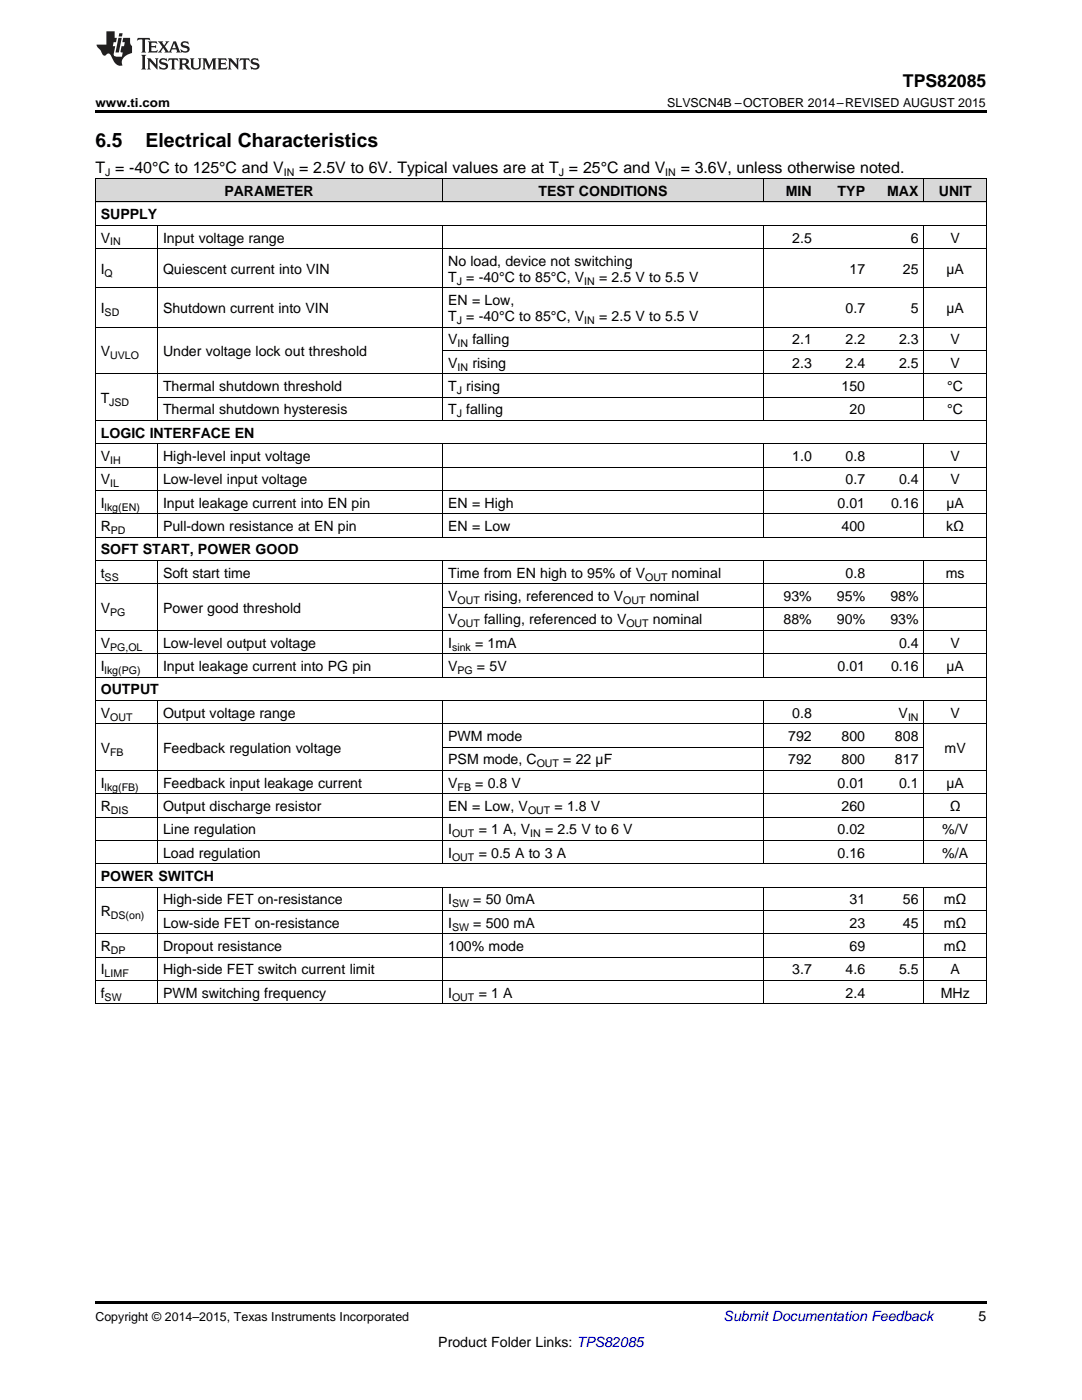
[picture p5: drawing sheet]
<svg xmlns="http://www.w3.org/2000/svg" width="216mm" height="279mm" viewBox="0 0 216 279" stroke-linecap="round" stroke-linejoin="round" font-family="sans-serif">
<defs><g id="words">
<g font-size="3.9">
<text x="19" y="29.3">6.5</text>
<text x="29.1" y="29.3">Electrical Characteristics</text>
</g>
<text font-size="3.5" x="180.2" y="17.3">TPS82085</text>
<g font-size="3.2">
<text x="19" y="34.4">T = -40°C to 125°C and V</text>
<text x="59.7" y="34.4">= 2.5V to 6V. Typical values are at T = 25°C and V</text>
<text x="135.8" y="34.4">= 3.6V, unless otherwise noted.</text>
</g>
<g font-size="2.8">
<text x="44.8" y="39.1">PARAMETER</text>
<text x="107.5" y="39.1">TEST CONDITIONS</text>
<text x="156.8" y="39.1">MIN</text>
<text x="167.1" y="39.1">TYP</text>
<text x="177" y="39.1">MAX</text>
<text x="187.3" y="39.1">UNIT</text>
<text x="20.1" y="43.7">SUPPLY</text>
<text x="20.1" y="48.4">V</text>
<text x="32.5" y="48.4">Input voltage range</text>
<text x="89.4" y="53.1">No load, device not switching</text>
<text x="158.1" y="48.4">2.5</text>
<text x="181.7" y="48.4">6</text>
<text x="189.7" y="48.4">V</text>
<text x="20.1" y="54.6">I</text>
<text x="32.5" y="54.6">Quiescent current into VIN</text>
<text x="89.4" y="56.2">T = -40°C to 85°C, V</text>
<text x="119.6" y="56.2">= 2.5 V to 5.5 V</text>
<text x="169.5" y="54.6">17</text>
<text x="180.2" y="54.6">25</text>
<text x="188.8" y="54.6">µA</text>
<text x="20.1" y="62.5">I</text>
<text x="32.5" y="62.5">Shutdown current into VIN</text>
<text x="89.4" y="60.9">EN = Low,</text>
<text x="89.4" y="64.1">T = -40°C to 85°C, V</text>
<text x="119.6" y="64.1">= 2.5 V to 5.5 V</text>
<text x="168.7" y="62.5">0.7</text>
<text x="181.7" y="62.5">5</text>
<text x="188.8" y="62.5">µA</text>
<text x="20.1" y="71">V</text>
<text x="32.5" y="71">Under voltage lock out threshold</text>
<text x="89.4" y="68.7">V</text>
<text x="94.3" y="68.7">falling</text>
<text x="158.1" y="68.7">2.1</text>
<text x="168.7" y="68.7">2.2</text>
<text x="179.4" y="68.7">2.3</text>
<text x="189.7" y="68.7">V</text>
<text x="89.4" y="73.4">V</text>
<text x="94.3" y="73.4">rising</text>
<text x="158.1" y="73.4">2.3</text>
<text x="168.7" y="73.4">2.4</text>
<text x="179.4" y="73.4">2.5</text>
<text x="189.7" y="73.4">V</text>
<text x="20.1" y="80.4">T</text>
<text x="32.5" y="78">Thermal shutdown threshold</text>
<text x="32.5" y="82.7">Thermal shutdown hysteresis</text>
<text x="89.4" y="78">T rising</text>
<text x="89.4" y="82.7">T falling</text>
<text x="167.9" y="78">150</text>
<text x="169.5" y="82.7">20</text>
<text x="189" y="78">°C</text>
<text x="189" y="82.7">°C</text>
<text x="20.1" y="87.3">LOGIC INTERFACE EN</text>
<text x="20.1" y="92">V</text>
<text x="32.5" y="92">High-level input voltage</text>
<text x="158.1" y="92">1.0</text>
<text x="168.7" y="92">0.8</text>
<text x="189.7" y="92">V</text>
<text x="20.1" y="96.7">V</text>
<text x="20.1" y="101.3">I</text>
<text x="32.5" y="96.7">Low-level input voltage</text>
<text x="32.5" y="101.3">Input leakage current into EN pin</text>
<text x="89.4" y="101.3">EN = High</text>
<text x="167.1" y="101.3">0.01</text>
<text x="168.7" y="96.7">0.7</text>
<text x="177.8" y="101.3">0.16</text>
<text x="179.4" y="96.7">0.4</text>
<text x="188.8" y="101.3">µA</text>
<text x="189.7" y="96.7">V</text>
<text x="20.1" y="106">R</text>
<text x="32.5" y="106">Pull-down resistance at EN pin</text>
<text x="89.4" y="106">EN = Low</text>
<text x="167.9" y="106">400</text>
<text x="188.8" y="106">kΩ</text>
<text x="20.1" y="110.6">SOFT START, POWER GOOD</text>
<text x="20.1" y="115.3">t</text>
<text x="32.5" y="115.3">Soft start time</text>
<text x="89.4" y="115.3">Time from EN high to 95% of V</text>
<text x="89.4" y="119.9">V</text>
<text x="96.6" y="119.9">rising, referenced to V</text>
<text x="129.6" y="119.9">nominal</text>
<text x="134" y="115.3">nominal</text>
<text x="156.4" y="119.9">93%</text>
<text x="167" y="119.9">95%</text>
<text x="168.7" y="115.3">0.8</text>
<text x="177.7" y="119.9">98%</text>
<text x="188.7" y="115.3">ms</text>
<text x="20.1" y="122.3">V</text>
<text x="32.5" y="122.3">Power good threshold</text>
<text x="89.4" y="124.6">V</text>
<text x="96.6" y="124.6">falling, referenced to V</text>
<text x="130.3" y="124.6">nominal</text>
<text x="156.4" y="124.6">88%</text>
<text x="167" y="124.6">90%</text>
<text x="177.7" y="124.6">93%</text>
<text x="20.1" y="129.3">V</text>
<text x="32.5" y="129.3">Low-level output voltage</text>
<text x="89.4" y="129.3">I</text>
<text x="94.8" y="129.3">= 1mA</text>
<text x="179.4" y="129.3">0.4</text>
<text x="189.7" y="129.3">V</text>
<text x="20.1" y="133.9">I</text>
<text x="32.5" y="133.9">Input leakage current into PG pin</text>
<text x="89.4" y="133.9">V</text>
<text x="95.2" y="133.9">= 5V</text>
<text x="167.1" y="133.9">0.01</text>
<text x="177.8" y="133.9">0.16</text>
<text x="188.8" y="133.9">µA</text>
<text x="20.1" y="138.6">OUTPUT</text>
<text x="20.1" y="143.2">V</text>
<text x="32.5" y="143.2">Output voltage range</text>
<text x="158.1" y="143.2">0.8</text>
<text x="179.3" y="143.2">V</text>
<text x="189.7" y="143.2">V</text>
<text x="89.4" y="147.9">PWM mode</text>
<text x="157.3" y="147.9">792</text>
<text x="167.9" y="147.9">800</text>
<text x="178.6" y="147.9">808</text>
<text x="20.1" y="150.2">V</text>
<text x="32.5" y="150.2">Feedback regulation voltage</text>
<text x="89.4" y="152.5">PSM mode, C</text>
<text x="112.4" y="152.5">= 22 µF</text>
<text x="157.3" y="152.5">792</text>
<text x="167.9" y="152.5">800</text>
<text x="178.6" y="152.5">817</text>
<text x="188.5" y="150.2">mV</text>
<text x="20.1" y="157.2">I</text>
<text x="20.1" y="161.9">R</text>
<text x="32.5" y="157.2">Feedback input leakage current</text>
<text x="32.5" y="161.9">Output discharge resistor</text>
<text x="89.4" y="157.2">V</text>
<text x="89.4" y="161.9">EN = Low, V</text>
<text x="94.8" y="157.2">= 0.8 V</text>
<text x="110.7" y="161.9">= 1.8 V</text>
<text x="167.1" y="157.2">0.01</text>
<text x="167.9" y="161.9">260</text>
<text x="179.4" y="157.2">0.1</text>
<text x="188.8" y="157.2">µA</text>
<text x="189.5" y="161.9">Ω</text>
<text x="32.5" y="166.5">Line regulation</text>
<text x="89.4" y="166.5">I</text>
<text x="95.5" y="166.5">= 1 A, V</text>
<text x="108.8" y="166.5">= 2.5 V to 6 V</text>
<text x="167.1" y="166.5">0.02</text>
<text x="188" y="166.5">%/V</text>
<text x="32.5" y="171.2">Load regulation</text>
<text x="89.4" y="171.2">I</text>
<text x="95.5" y="171.2">= 0.5 A to 3 A</text>
<text x="167.1" y="171.2">0.16</text>
<text x="188" y="171.2">%/A</text>
<text x="20.1" y="175.8">POWER SWITCH</text>
<text x="20.1" y="182.8">R</text>
<text x="32.5" y="180.5">High-side FET on-resistance</text>
<text x="32.5" y="185.1">Low-side FET on-resistance</text>
<text x="89.4" y="180.5">I</text>
<text x="89.4" y="185.1">I</text>
<text x="94.4" y="180.5">= 50</text>
<text x="94.4" y="185.1">= 500 mA</text>
<text x="100.9" y="180.5">0mA</text>
<text x="169.5" y="180.5">31</text>
<text x="169.5" y="185.1">23</text>
<text x="180.2" y="180.5">56</text>
<text x="180.2" y="185.1">45</text>
<text x="188.3" y="180.5">mΩ</text>
<text x="188.3" y="185.1">mΩ</text>
<text x="20.1" y="189.8">R</text>
<text x="32.5" y="189.8">Dropout resistance</text>
<text x="89.4" y="189.8">100% mode</text>
<text x="169.5" y="189.8">69</text>
<text x="188.3" y="189.8">mΩ</text>
<text x="20.1" y="194.5">I</text>
<text x="32.5" y="194.5">High-side FET switch current limit</text>
<text x="158.1" y="194.5">3.7</text>
<text x="168.7" y="194.5">4.6</text>
<text x="179.4" y="194.5">5.5</text>
<text x="189.7" y="194.5">A</text>
<text x="20.1" y="199.1">f</text>
<text x="32.5" y="199.1">PWM switching frequency</text>
<text x="89.4" y="199.1">I</text>
<text x="95.5" y="199.1">= 1 A</text>
<text x="168.7" y="199.1">2.4</text>
<text x="187.7" y="199.1">MHz</text>
<text x="195.3" y="263.6">5</text>
<text x="87.5" y="268.9">Product Folder Links: TPS82085</text>
</g>
<text font-size="2.8" fill="#0000c8" x="144.4" y="263.6">Submit Documentation Feedback</text>
<g font-size="2.5">
<text x="19" y="21.4">www.ti.com</text>
<text x="133.1" y="21.4">SLVSCN4B –OCTOBER 2014–REVISED AUGUST 2015</text>
<text x="19" y="263.6">Copyright © 2014–2015, Texas Instruments Incorporated</text>
</g>
<g font-size="2.1">
<text x="21" y="35.1">J</text>
<text x="56.6" y="35.1">IN</text>
<text x="111.5" y="35.1">J</text>
<text x="132.8" y="35.1">IN</text>
<text x="22" y="49">IN</text>
<text x="20.9" y="55.2">Q</text>
<text x="91.1" y="56.8">J</text>
<text x="116.6" y="56.8">IN</text>
<text x="20.9" y="63">SD</text>
<text x="91.1" y="64.6">J</text>
<text x="116.6" y="64.6">IN</text>
<text x="22" y="71.6">UVLO</text>
<text x="91.3" y="69.3">IN</text>
<text x="91.3" y="73.9">IN</text>
<text x="21.8" y="80.9">JSD</text>
<text x="91.1" y="78.6">J</text>
<text x="91.1" y="83.3">J</text>
<text x="22" y="92.6">IH</text>
<text x="20.9" y="101.9">lkg(EN)</text>
<text x="22" y="97.2">IL</text>
<text x="22.1" y="106.5">PD</text>
<text x="20.9" y="115.9">SS</text>
<text x="128.7" y="115.9">OUT</text>
<text x="22" y="122.8">PG</text>
<text x="91.3" y="120.5">OUT</text>
<text x="91.3" y="125.2">OUT</text>
<text x="124.4" y="120.5">OUT</text>
<text x="125" y="125.2">OUT</text>
<text x="22" y="129.8">PG,OL</text>
<text x="90.2" y="129.8">sink</text>
<text x="20.9" y="134.5">lkg(PG)</text>
<text x="91.3" y="134.5">PG</text>
<text x="22" y="143.8">OUT</text>
<text x="181.2" y="143.8">IN</text>
<text x="22" y="150.8">FB</text>
<text x="107.1" y="153.1">OUT</text>
<text x="20.9" y="157.8">lkg(FB)</text>
<text x="91.3" y="157.8">FB</text>
<text x="22.1" y="162.4">DIS</text>
<text x="90.2" y="167.1">OUT</text>
<text x="105.4" y="162.4">OUT</text>
<text x="105.8" y="167.1">IN</text>
<text x="90.2" y="171.7">OUT</text>
<text x="22.1" y="183.4">DS(on)</text>
<text x="90.2" y="181">SW</text>
<text x="90.2" y="185.7">SW</text>
<text x="22.1" y="190.4">DP</text>
<text x="20.9" y="195">LIMF</text>
<text x="20.9" y="199.7">SW</text>
<text x="90.2" y="199.7">OUT</text>
</g>
</g></defs>
<g fill="#d8d8d8">
<path d="M19 35.7h12.5v4.7h-12.5z"/>
<path d="M31.5 35.7h56.9v4.7h-56.9z"/>
<path d="M88.4 35.7h64v4.7h-64z"/>
<path d="M152.4 35.7h10.7v4.7h-10.7z"/>
<path d="M163.1 35.7h10.6v4.7h-10.6z"/>
<path d="M173.7 35.7h10.7v4.7h-10.7z"/>
<path d="M184.4 35.7h12.4v4.7h-12.4z"/>
</g>
<path d="M19 22h177.8v.5h-177.8zM19 200.3l.2 .1zM88.3 200.3l.1 .1zM152.3 200.3l.1 .1zM162.9 200.3l.2 .1zM173.6 200.3l.1 .1zM184.3 200.3l.1 .1zM196.7 200.3l.1 .1zM19 259.7h177.8v.5h-177.8z" fill="#000"/>
<g fill="none" stroke="#000" stroke-width=".2">
<path d="M19 35.6l177.8 .1v164.7M19.1 35.7v164.7M88.3 35.7v4.7M152.3 35.7v4.7M184.3 35.7v4.7M19 57.4h177.8M19 49.6h177.8M19 45h177.8M19 40.3h177.8M31.4 45v39M88.3 45v39M152.3 45v39"/>
<path d="M184.3 45v39M19 74.6h177.8M19 65.3h177.8M31.5 79.3h165.3M88.4 69.9h108.4M19 97.9h177.8M19 93.2h177.8M19 88.6h177.8M19 83.9h177.8M31.4 88.6v18.6M88.3 88.6v18.6M152.3 88.6v18.6"/>
<path d="M184.3 88.6v18.6M19 116.5h177.8M19 111.8h177.8M19 107.2h177.8M19 102.5h177.8M31.4 111.9v23.3M88.3 111.9v23.3M152.3 111.9v23.3M184.3 111.9v23.3M19 139.8h177.8M19 135.1h177.8M19 130.5h177.8"/>
<path d="M19 125.8h177.8M31.4 139.8v32.6M88.3 139.8v32.6M88.4 121.2h108.4M152.3 139.8v32.6M184.3 139.8v32.6M19 158.4h177.8M19 153.8h177.8M19 144.4h177.8M88.4 149.1h96M19 177h177.8M19 172.4h177.8"/>
<path d="M19 167.7h177.8M19 163.1h177.8M31.4 177.1v23.3M88.3 177.1v23.3M152.3 177.1v23.3M184.3 177.1v23.3M19 195.7h177.8M19 191h177.8M19 186.4h177.8M31.5 181.7h165.3M19 200.3h177.8"/>
</g>
<g fill="#231f20">
<path d="M27.5 7.6l-.1 .5 .4-.2h.6v.1v2.1l-.2 .4h1l-.3-.4v-2.1l.1-.1h.5l.5 .2-.2-.5zM29.5 8.3l.2 .3v1.5l-.2 .4h1.8l.2-.6a1.04 1.04 0 0 1-1.3 .2v-.7h.6l.3 .2v-.6l-.3 .2h-.6v-.6l.8-.1 .4 .3-.2-.5zM31.5 8.3l.9 1.1-.9 1.1h.8l-.2-.2 .5-.7 .4 .7-.2 .2h1.5l-.1-.2 .1-.4h.9l.1 .4-.2 .2h1l-.3-.3-.7-1.9h-.5l-.9 2-.8-1 .9-1h-.8l.1 .3-.3 .5-.4-.6 .2-.2zM34.7 8.6l.4 1h-.7zM36.3 8.4a.63 .63 0 0 0-.2 .7 .63 .63 0 0 0 .6 .4l.6 .2 .1 .2a.75 .75 0 0 1-.7 .4 .75 .75 0 0 1-.6-.5l.1 .7 .1-.1a1.11 1.11 0 0 0 1.5-.6 1.13 1.13 0 0 0-1.2-.8l-.1-.4a1.04 1.04 0 0 1 1.2 .2l-.2-.5-.1 .1-.5-.2zM28.2 10.9l.2 .4v2.2l-.2 .4h1l-.3-.4v-2.2l.3-.4zM29.3 11.6l.3 .4v1.5l-.3 .4h.8l-.2-.4v-1.3l1.5 1.7v-1.9l.2-.4h-.7l.2 .4v.9l-1.1-1.3zM32 11.8a.62 .62 0 0 0-.2 .7 .62 .62 0 0 0 .6 .4l.6 .1 .1 .3a.76 .76 0 0 1-.7 .3 .76 .76 0 0 1-.6-.4l.1 .7 .1-.1a1.11 1.11 0 0 0 1.5-.6 1.13 1.13 0 0 0-1.2-.8l-.1-.4a1.04 1.04 0 0 1 1.2 .2l-.2-.6-.1 .1-.5-.1zM33.7 11.6l-.2 .6a.61 .61 0 0 1 .8-.3v1.6l-.2 .4h.9l-.2-.4v-1.6a.63 .63 0 0 1 .8 .3l-.2-.6zM35.6 11.6l.3 .4v1.5l-.3 .4h1l-.2-.2v-.8l.5 .2a.76 .76 0 0 0 1.2 .7l-1-1a.58 .58 0 0 0 .6-.5 .58 .58 0 0 0-.5-.6zM36.4 11.9h.1a.45 .45 0 0 1 .5 .1 .45 .45 0 0 1 .1 .5l-.7 .2zM37.9 11.6l.2 .2a2.17 2.17 0 0 0 .3 1.9 .99 .99 0 0 0 1.6-.6v-1.1l.2-.4h-.7l.2 .2a1.92 1.92 0 0 1-.2 1.8 .6 .6 0 0 1-.9-.5v-1.1l.2-.4zM40.4 11.6l.2 .4v1.5l-.2 .4h.7l-.2-.4v-1.4l.8 1.8 .8-1.8v1.4l-.2 .4h.9l-.2-.4v-1.5l.2-.4h-.8l-.6 1.5-.6-1.5zM43.4 11.6l.2 .4v1.5l-.2 .4h1.8l.2-.6a1.04 1.04 0 0 1-1.3 .1v-.6h.5l.4 .2v-.6l-.4 .2h-.5v-.7h.8l.3 .3-.1-.6zM45.5 11.6l.2 .4v1.5l-.2 .4h.7l-.2-.4v-1.3l1.5 1.7v-1.9l.2-.4h-.7l.2 .4v.9l-1.1-1.3zM47.9 11.6l-.1 .6a.61 .61 0 0 1 .8-.3v1.6l-.3 .4h1l-.3-.4 .1-1.6a.63 .63 0 0 1 .7 .3l-.1-.6zM50.2 11.8a.62 .62 0 0 0-.2 .7 .62 .62 0 0 0 .6 .4l.6 .1 .2 .3a.76 .76 0 0 1-.8 .3 .76 .76 0 0 1-.6-.4l.1 .7 .2-.1a1.11 1.11 0 0 0 1.5-.6 1.13 1.13 0 0 0-1.3-.8l-.1-.4a1.04 1.04 0 0 1 1.2 .2l-.1-.6-.2 .1-.5-.1z"/>
<path d="M21.2 6.3v2.6h-1.9l.1 .4 .7 .9a.91 .91 0 0 0 1 .8 .56 .56 0 0 1 .5-.3 .56 .56 0 0 1 .5 .3l.4 .8a1.53 1.53 0 0 0 1.9 1.2 1.54 1.54 0 0 1 1-2.1l.9-.3v-1.4a1.52 1.52 0 0 1-.3-1.6h-1.4l-.2 .8h.5l-.2 .8h-.4l-.2 1v.2l.4 .1-.2 .8a1.93 1.93 0 0 1-1.6-.3l.3-1.8h-.5l.2-.8h.4l.2-.8h-.4v-1.3zM23.6 7.6l-.6 2.9h.7l.6-2.9zM23.8 6.6l-.1 .7h.6l.2-.7z"/>
</g>
<use href="#words"/>
</svg>
